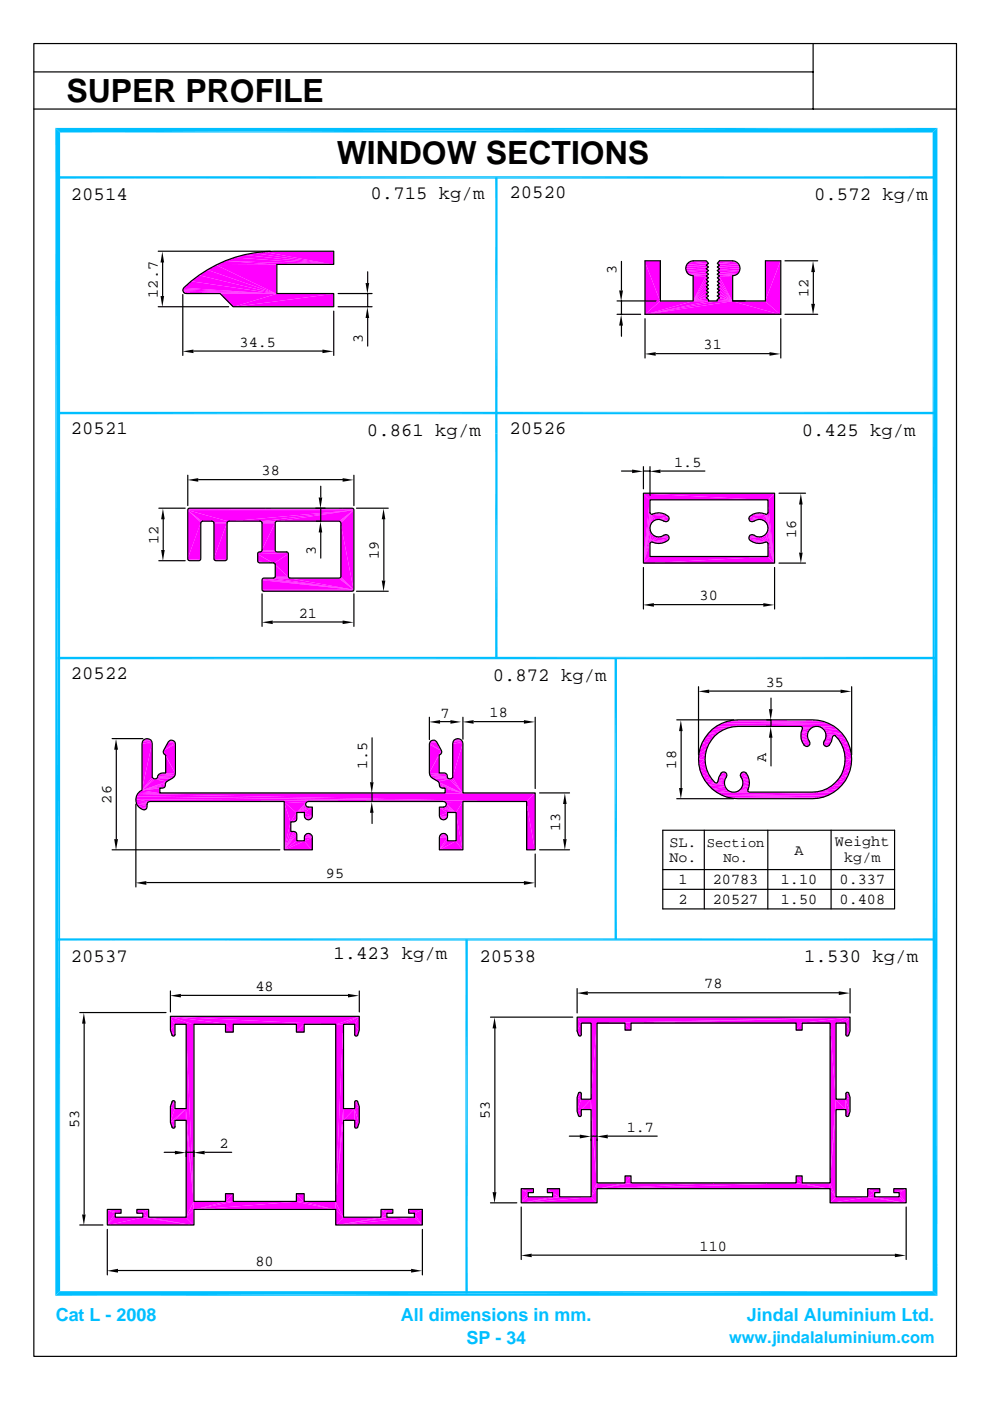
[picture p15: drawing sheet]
<svg xmlns="http://www.w3.org/2000/svg" width="210mm" height="297mm" viewBox="0 0 210 297" stroke-linecap="round" stroke-linejoin="round" font-family="sans-serif">
<defs><g id="words">
<g font-size="6.8">
<text x="14.1" y="21.5">SUPER PROFILE</text>
<text x="71.4" y="34.7">WINDOW SECTIONS</text>
</g>
<g font-size="4">
<text x="15" y="42.5">20514</text>
<text x="78.6" y="42.2">0.715 kg/m</text>
<text x="108" y="42.1">20520</text>
<text x="172.6" y="42.5">0.572 kg/m</text>
<text x="15" y="92">20521</text>
<text x="77.8" y="92.4">0.861 kg/m</text>
<text x="108" y="92">20526</text>
<text x="170" y="92.4">0.425 kg/m</text>
<text x="15" y="144">20522</text>
<text x="104.5" y="144.4">0.872 kg/m</text>
<text x="70.7" y="203.3">1.423 kg/m</text>
<text x="15" y="204">20537</text>
<text x="101.6" y="204">20538</text>
<text x="170.5" y="204">1.530 kg/m</text>
</g>
<g font-size="3.8" fill="#00bfff">
<text x="11.8" y="280.1">Cat L - 2008</text>
<text x="85" y="280.1">All dimensions in mm.</text>
<text x="158.4" y="280.1">Jindal Aluminium Ltd.</text>
<text x="98.9" y="285.1">SP - 34</text>
</g>
<text font-size="3.5" fill="#00bfff" x="154.6" y="284.7">www.jindalaluminium.com</text>
<g font-size="3.2">
<text x="130.7" y="58" transform="rotate(-90 130.7 58)">3</text>
<text x="33.4" y="63.1" transform="rotate(-90 33.4 63.1)">12.7</text>
<text x="171.4" y="63" transform="rotate(-90 171.4 63)">12</text>
<text x="50.8" y="73.5">34.5</text>
<text x="76.9" y="72.8" transform="rotate(-90 76.9 72.8)">3</text>
<text x="149.2" y="74.1">31</text>
<text x="55.5" y="100.8">38</text>
<text x="143" y="99">1.5</text>
<text x="33.6" y="115.3" transform="rotate(-90 33.6 115.3)">12</text>
<text x="67" y="117.8" transform="rotate(-90 67 117.8)">3</text>
<text x="80.3" y="118.6" transform="rotate(-90 80.3 118.6)">19</text>
<text x="168.8" y="114" transform="rotate(-90 168.8 114)">16</text>
<text x="63.3" y="131">21</text>
<text x="148.3" y="127.3">30</text>
<text x="162.3" y="145.6">35</text>
<text x="93.4" y="152.1">7</text>
<text x="103.8" y="152.1">18</text>
<text x="162.5" y="161.6" transform="rotate(-90 162.5 161.6)">A</text>
<text x="77.9" y="163" transform="rotate(-90 77.9 163)">1.5</text>
<text x="143.4" y="163" transform="rotate(-90 143.4 163)">18</text>
<text x="23.6" y="170.4" transform="rotate(-90 23.6 170.4)">26</text>
<text x="118.8" y="176.2" transform="rotate(-90 118.8 176.2)">13</text>
<text x="141.9" y="179.5">SL.</text>
<text x="177" y="179.3">Weight</text>
<text x="141.9" y="182.9">No.</text>
<text x="168.5" y="181.2">A</text>
<text x="179" y="182.7">kg/m</text>
<text x="69.1" y="186.2">95</text>
<text x="143.9" y="187.5">1</text>
<text x="143.9" y="191.7">2</text>
<text x="151.1" y="187.5">20783</text>
<text x="151.1" y="191.7">20527</text>
<text x="165.6" y="187.5">1.10</text>
<text x="165.6" y="191.7">1.50</text>
<text x="178" y="187.5">0.337</text>
<text x="178" y="191.7">0.408</text>
<text x="149.3" y="209.6">78</text>
<text x="54.1" y="210.1">48</text>
<text x="16.8" y="239.2" transform="rotate(-90 16.8 239.2)">53</text>
<text x="103.9" y="237.3" transform="rotate(-90 103.9 237.3)">53</text>
<text x="132.9" y="240">1.7</text>
<text x="46.6" y="243.4">2</text>
<text x="54.1" y="268.5">80</text>
<text x="148.3" y="265.2">110</text>
</g>
<g font-size="2.9">
<text x="149.9" y="179.5">Section</text>
<text x="153.4" y="182.7">No.</text>
</g>
</g></defs>
<g fill="#f0f">
<path d="M49.4 65.1l21.3-2.8v2.8z"/>
<path d="M49.4 65.1l9.2-2.8h12.1z"/>
<path d="M46.6 62.3h12l-9.2 2.8z"/>
</g>
<path d="M38.9 62.2h19.7M39.2 62.3h19.4" fill="none" stroke="#f0f" stroke-width=".21"/>
<g fill="#f0f">
<path d="M38.8 61.8l19.8 .5-19.7-.2z"/>
<path d="M38.7 61.6l19.9 .7-19.8-.5z"/>
<path d="M38.8 61.3l19.8 1-19.9-.7z"/>
<path d="M38.9 61l19.7 1.3-19.8-1z"/>
<path d="M38.9 61l1.6-1.4 18.1 2.7z"/>
<path d="M40.5 59.6l1.7-1.2 16.4 3.9z"/>
<path d="M42.2 58.4l1.8-1.2 14.6 5.1z"/>
<path d="M44 57.2l1.8-1 12.8 6.1z"/>
<path d="M45.8 56.2l12.8-.1v6.2z"/>
<path d="M47.8 55.3l22.9 .8h-12.1z"/>
<path d="M45.8 56.2l2-.9 10.8 .8z"/>
<path d="M47.8 55.3l2-.7 20.9 1.5z"/>
<path d="M49.8 54.6l2.1-.6 18.8 2.1z"/>
<path d="M51.9 54l2-.3 16.8 2.4z"/>
<path d="M53.9 53.7l2.1-.3 14.7 2.7z"/>
</g>
<path d="M56 53.4h14.7" fill="none" stroke="#f0f" stroke-width=".21"/>
<path d="M56 53.4l14.7-.1v2.8z" fill="#f0f"/>
<path d="M55.5 125.1h19.5M55.5 125.3h19.4M55.7 125.4h19.1" fill="none" stroke="#f0f" stroke-width=".21"/>
<g fill="#f0f">
<path d="M55.5 123l19.5 2h-19.5z"/>
<path d="M55.5 122.8l19.5 2.2-19.5-2z"/>
<path d="M55.7 122.7l19.3 2.3-19.5-2.2z"/>
<path d="M55.7 122.7l19.3 2.3z"/>
<path d="M55.9 122.6h2l17.1 2.4z"/>
<path d="M57.9 122.6h3.5l13.6 2.4z"/>
<path d="M61.4 122.6h10.4l3.2 2.4z"/>
</g>
<path d="M57.9 122.6h3.5" fill="none" stroke="#f0f" stroke-width=".21"/>
<path d="M71.8 122.6h.2l3 2.4z" fill="#f0f"/>
<path d="M57.9 122.6h3.4M58.1 122.5h3.2" fill="none" stroke="#f0f" stroke-width=".21"/>
<path d="M72.1 122.5l2.9 2.5-3-2.4z" fill="#f0f"/>
<path d="M58.1 122.5h3M58.3 122.4h2.8" fill="none" stroke="#f0f" stroke-width=".21"/>
<g fill="#f0f">
<path d="M72.2 122.3l2.8 2.7-2.9-2.5z"/>
<path d="M58.3 119.7l2.8 2.6h-2.8z"/>
<path d="M58.3 119.6l2.8 2.7z"/>
<path d="M58.1 119.5l3 2.8z"/>
</g>
<path d="M39.8 118.6h2.7M39.8 118.8h2.7M39.9 118.9h2.4M45.3 118.6h2.8M45.3 118.8h2.7M45.5 118.9h2.4M54.6 119.3h3.3M54.8 119.4h3.1" fill="none" stroke="#f0f" stroke-width=".21"/>
<path d="M54.6 119.2h3.3" fill="none" stroke="#f0f" stroke-width=".38"/>
<g fill="#f0f">
<path d="M54.6 117.5l3.3 1.9-3.3-.4z"/>
<path d="M54.6 117.5l3.5 2z"/>
<path d="M54.6 117.5h6.5l-3 2z"/>
<path d="M58.1 119.5l3-2v4.8z"/>
</g>
<path d="M54.6 117.4h6.5M54.6 117.2h6.4M54.8 117.1h6.1M55.1 117.1h3.6M55.3 117h3.2M55.5 116.8h2.8" fill="none" stroke="#f0f" stroke-width=".21"/>
<g fill="#f0f">
<path d="M58.3 110.9v5.8h-2.8z"/>
<path d="M48.1 110.9v7.7h-2.8z"/>
<path d="M45.3 110.9h2.8l-2.8 7.7z"/>
<path d="M72.2 110.9l2.8 14.1-2.8-2.7z"/>
<path d="M55.5 110.9h2.8l-2.8 5.8z"/>
<path d="M42.5 110.9v7.7h-2.7z"/>
</g>
<path d="M45.3 110.9h2.8M55.5 110.9h2.8" fill="none" stroke="#f0f" stroke-width=".21"/>
<path d="M42.6 110.8l-2.8 7.8z" fill="#f0f"/>
<path d="M42.9 110.6h5.6M44.9 110.6h3.6M45.1 110.7h3.2M55.1 110.6h3.6M55.3 110.7h3.2" fill="none" stroke="#f0f" stroke-width=".21"/>
<g fill="#f0f">
<path d="M48.5 110.6l26.5-2.5-19.9 2.5z"/>
<path d="M55.1 110.6l19.9-2.5-16.3 2.5z"/>
<path d="M58.7 110.6l16.3-2.5-3.2 2.5z"/>
<path d="M71.8 110.6l3.2-2.5-3 2.5z"/>
<path d="M72 110.6l3-2.5-2.9 2.7z"/>
<path d="M72.1 110.8l2.9-2.7-2.8 2.8z"/>
<path d="M75 108.1v16.9l-2.8-14.1z"/>
<path d="M39.8 108.1h35.2l-26.5 2.5z"/>
<path d="M39.8 108.1l8.7 2.5h-5.6z"/>
<path d="M39.8 108.1l3.1 2.5h-.2z"/>
<path d="M39.8 108.1l2.9 2.5-.1 .2z"/>
<path d="M39.8 108.1l2.8 2.7-2.8 7.8z"/>
</g>
<path d="M39.8 108.1h35.2M39.8 107.9h35.1M39.9 107.8h34.9" fill="none" stroke="#f0f" stroke-width=".21"/>
<g fill="#f0f">
<path d="M136.4 119.5l26.4-1.4 1.4 1.4z"/>
<path d="M136.4 119.5l1.4-1.4h25z"/>
<path d="M137.8 115.3v2.8l-1.4 1.4z"/>
<path d="M162.8 115.3l1.4 4.2-1.4-1.4z"/>
<path d="M138.9 115.2h1.4z"/>
<path d="M160.2 115.2h1.4z"/>
<path d="M137.8 115.2l-1.4 4.3z"/>
<path d="M162.7 115.2l1.5 4.3z"/>
</g>
<path d="M138.1 115h2.8M138.3 115.1h2.6M159.6 115.1h2.7M159.6 115h2.8" fill="none" stroke="#f0f" stroke-width=".21"/>
<path d="M138.1 114.8h3.4M159 114.8h3.4" fill="none" stroke="#f0f" stroke-width=".34"/>
<g fill="#f0f">
<path d="M138.1 115l3.6-.6-.2 .3z"/>
<path d="M158.8 114.4l3.6 .6-3.4-.3z"/>
<path d="M138.1 115l3.7-.9-.1 .3z"/>
<path d="M158.7 114.1l3.7 .9-3.6-.6z"/>
<path d="M138.1 115l1.5-1.1 2.2 .2z"/>
<path d="M137.9 115l1.7-1.1z"/>
<path d="M158.7 114.1l2.2-.2 1.5 1.1z"/>
<path d="M160.9 113.9l1.7 1.1z"/>
<path d="M139 113.8l.6 .1-1.7 1.1z"/>
<path d="M139 113.8l-1.2 1.4z"/>
<path d="M160.9 113.9l.6-.1 1.1 1.2z"/>
<path d="M161.5 113.8l1.2 1.4z"/>
</g>
<path d="M139.6 114h2.2M158.7 114h2.2" fill="none" stroke="#f0f" stroke-width=".3"/>
<g fill="#f0f">
<path d="M140.2 113.8h1.5l.1 .3z"/>
<path d="M158.8 113.8h1.5l-1.6 .3z"/>
<path d="M138.5 113.6l.5 .2-1.2 1.4z"/>
<path d="M161.5 113.8l.5-.2 .7 1.6z"/>
<path d="M140.2 113.8l1.3-.3 .2 .3z"/>
<path d="M159 113.5l1.3 .3h-1.5z"/>
<path d="M159 113.5h.8l.5 .3z"/>
<path d="M140.2 113.8l.5-.3h.8z"/>
<path d="M140.7 113.5l.4-.1 .4 .1z"/>
<path d="M159 113.5l.4-.1 .4 .1z"/>
<path d="M138.1 113.1l.4 .5-.7 1.6z"/>
<path d="M138.1 113.1l-.3 2.1-1.4 4.3z"/>
<path d="M162 113.6l.4-.5 .3 2.1z"/>
<path d="M162.4 113.1l1.8 6.4-1.5-4.3z"/>
<path d="M137.8 112.6l.3 .5-1.7 6.4z"/>
<path d="M162.7 112.6l1.5 6.9-1.8-6.4z"/>
<path d="M137.8 112v.6l-1.4 6.9z"/>
<path d="M162.8 112l1.4 7.5-1.5-6.9z"/>
<path d="M162.7 111.4l1.5 8.1z"/>
<path d="M137.8 111.4l-1.4 8.1z"/>
<path d="M140.7 110.6h.8l-.4 .1z"/>
<path d="M159 110.6h.8l-.4 .1z"/>
<path d="M140.7 110.6l1-.3-.2 .3z"/>
<path d="M158.8 110.3l1 .3h-.8z"/>
<path d="M158.8 110.3h1.5l-.5 .3z"/>
<path d="M140.2 110.3h1.5l-1 .3z"/>
</g>
<path d="M139.6 110.2h2.1M158.8 110.2h2.1" fill="none" stroke="#f0f" stroke-width=".21"/>
<path d="M139.6 110.2h2.2M158.7 110.2h2.2" fill="none" stroke="#f0f" stroke-width=".3"/>
<g fill="#f0f">
<path d="M139.6 110.2l2.1-.5 .1 .3z"/>
<path d="M139 110.3l2.7-.6z"/>
<path d="M158.8 109.7l2.1 .5-2.2-.2z"/>
<path d="M158.8 109.7l2.7 .6z"/>
<path d="M139 110.3l2.5-.8 .2 .2z"/>
<path d="M158.8 109.7l.2-.2 2.5 .8z"/>
<path d="M138.1 109.1l3.4 .4-2.5 .8z"/>
<path d="M138.1 109.1l.9 1.2-.5 .2z"/>
<path d="M138.1 109.1l.4 1.4-.4 .4z"/>
</g>
<path d="M138 109.1v2.3" fill="none" stroke="#f0f" stroke-width=".25"/>
<g fill="#f0f">
<path d="M138.1 109.1l-.3 2.3-1.4 8.1z"/>
<path d="M159 109.5l3.4-.4-.9 1.2z"/>
<path d="M162.4 109.1l-.4 1.4-.5-.2z"/>
<path d="M162.4 109.1v1.8l-.4-.4z"/>
</g>
<path d="M162.6 109.1v2.3" fill="none" stroke="#f0f" stroke-width=".25"/>
<path d="M162.4 109.1l1.8 10.4-1.5-8.1z" fill="#f0f"/>
<path d="M138.1 109.3h3.4M159 109.3h3.4" fill="none" stroke="#f0f" stroke-width=".38"/>
<path d="M138.1 109.1h2.8M159.6 109.1h2.8" fill="none" stroke="#f0f" stroke-width=".21"/>
<g fill="#f0f">
<path d="M137.9 109l.2 .1-1.7 10.4z"/>
<path d="M162.4 109.1l.2-.1 1.6 10.5z"/>
<path d="M137.8 108.9l.1 .1-1.5 10.5z"/>
<path d="M162.7 108.9l1.5 10.6-1.6-10.5z"/>
</g>
<path d="M138.3 109h2.6M159.6 109h2.7" fill="none" stroke="#f0f" stroke-width=".21"/>
<g fill="#f0f">
<path d="M160.2 108.9h1.4z"/>
<path d="M138.9 108.9h1.4z"/>
<path d="M137.8 108.7l-1.4 10.8z"/>
<path d="M162.8 108.7l1.4 10.8z"/>
<path d="M137.8 106v2.7l-1.4 10.8z"/>
<path d="M162.8 106l1.4 13.5-1.4-10.8z"/>
<path d="M136.4 104.6l26.4 1.4h-25z"/>
<path d="M136.4 104.6l1.4 1.4-1.4 13.5z"/>
<path d="M136.4 104.6h27.8l-1.4 1.4z"/>
<path d="M164.2 104.6v14.9l-1.4-13.5z"/>
</g>
<path d="M155.2 169.4h18.2" fill="none" stroke="#f0f" stroke-width=".21"/>
<path d="M154.1 169.2h20.4" fill="none" stroke="#f0f" stroke-width=".25"/>
<path d="M153 168.9h22.6" fill="none" stroke="#f0f" stroke-width=".42"/>
<g fill="#f0f">
<path d="M153 168.6l23.7-.6-1.1 .6z"/>
<path d="M151.9 168h24.8l-23.7 .6z"/>
</g>
<path d="M151.9 168h24.8M151.9 168h3.3M155.7 168h3.2M155.7 167.9h3M172.2 168h4.5" fill="none" stroke="#f0f" stroke-width=".21"/>
<path d="M173.3 167.9h3.4" fill="none" stroke="#f0f" stroke-width=".38"/>
<path d="M156.3 167.8h2.2" fill="none" stroke="#f0f" stroke-width=".25"/>
<path d="M151.9 167.8h2.8" fill="none" stroke="#f0f" stroke-width=".42"/>
<g fill="#f0f">
<path d="M156.7 167.6l1.8-.1v.1z"/>
<path d="M174.3 167.7l3.3-.4-.9 .7z"/>
<path d="M150.9 167.3l3.4 .3-2.4 .4z"/>
</g>
<path d="M150.9 167.4h3.4" fill="none" stroke="#f0f" stroke-width=".38"/>
<path d="M156.7 167.6l.4-.4 1.4 .3z" fill="#f0f"/>
<path d="M174.3 167.5h3.3" fill="none" stroke="#f0f" stroke-width=".42"/>
<g fill="#f0f">
<path d="M150.9 167.3l2.8-.5 .2 .4z"/>
<path d="M157.3 166.8l1.2 .7-1.4-.3z"/>
<path d="M157.3 166.8h1.4l-.2 .7z"/>
<path d="M175.3 167.2l1-.5 1.3 .6z"/>
<path d="M176.3 166.7l2.2-.2-.9 .8z"/>
<path d="M150.1 166.5l3.6 .3-2.8 .5z"/>
<path d="M150.1 166.5l3.4-.2 .2 .5z"/>
<path d="M157.4 166.3l1.3 .5h-1.4z"/>
</g>
<path d="M150.1 166.3h3.4" fill="none" stroke="#f0f" stroke-width=".42"/>
<g fill="#f0f">
<path d="M151.7 166.1l1.8 .2z"/>
<path d="M157.4 166.3l1.4-.2-.1 .7z"/>
<path d="M150.1 166.5l1.4-.5 .2 .1z"/>
<path d="M176.3 166.7l.8-.8 1.4 .6z"/>
<path d="M151.9 166.1l.2-.2 1.4 .4z"/>
<path d="M152.1 165.9l1.4-.1v.5z"/>
<path d="M157.4 165.8l1.4 .3-1.4 .2z"/>
<path d="M152.1 165.7l1.4 .1-1.4 .1z"/>
<path d="M177.1 165.9l2.1-.3-.7 .9z"/>
<path d="M149.4 165.6l2.1 .4-1.4 .5z"/>
<path d="M157.4 165.8l1.3-.5 .1 .8z"/>
<path d="M152.1 165.7l1.6-.4-.2 .5z"/>
<path d="M157.3 165.3h1.4l-1.3 .5z"/>
<path d="M149.4 165.6l1.4-.5 .7 .9z"/>
<path d="M177.8 165.1l1.4 .5-2.1 .3z"/>
<path d="M152.1 165.7l1.8-.9-.2 .5z"/>
<path d="M157.1 164.8l1.6 .5h-1.4z"/>
<path d="M152.4 164.8h1.5l-1.8 .9z"/>
<path d="M157.1 164.8l1.4-.2 .2 .7z"/>
<path d="M152.4 164.8l1.7-.3-.2 .3z"/>
<path d="M156.9 164.5l1.6 .1-1.4 .2z"/>
<path d="M177.8 165.1l1.9-.6-.5 1.1z"/>
<path d="M148.8 164.5l2 .6-1.4 .5z"/>
<path d="M148.8 164.5l1.4-.3 .6 .9z"/>
<path d="M178.4 164.2l1.3 .3-1.9 .6z"/>
<path d="M152.4 164.8l1.6-.6 .1 .3z"/>
<path d="M157 164.2l1.5 .4-1.6-.1z"/>
<path d="M152.8 164l1.2 .2-1.6 .6z"/>
<path d="M157 164.2l1.2-.2 .3 .6z"/>
<path d="M152.8 164l1-.1 .2 .3z"/>
<path d="M157.2 163.9l1 .1-1.2 .2z"/>
<path d="M152.8 164l.3-.2 .7 .1z"/>
<path d="M157.2 163.9l.7-.1 .3 .2z"/>
<path d="M157.2 163.9l.7-.1z"/>
<path d="M153.1 163.8l.7 .1z"/>
<path d="M178.4 164.2l1.8-.8-.5 1.1z"/>
<path d="M148.4 163.4l1.8 .8-1.4 .3z"/>
<path d="M148.4 163.4l1.4-.2 .4 1z"/>
<path d="M178.8 163.2l1.4 .2-1.8 .8z"/>
<path d="M178.8 163.2l1.6-1-.2 1.2z"/>
<path d="M148.1 162.2l1.7 1-1.4 .2z"/>
<path d="M148.1 162.2l1.4-.1 .3 1.1z"/>
<path d="M179 162.1l1.4 .1-1.6 1z"/>
<path d="M148.1 162.2l1.3-1.1 .1 1z"/>
<path d="M179 162.1l1.5-1.1-.1 1.2z"/>
<path d="M148 161l1.4 .1-1.3 1.1z"/>
<path d="M179.1 161h1.4l-1.5 1.1z"/>
<path d="M148 161l1.5-1-.1 1.1z"/>
<path d="M179 159.9l1.5 1.1h-1.4z"/>
<path d="M179 159.9l1.4-.1 .1 1.2z"/>
<path d="M148.1 159.8l1.4 .2-1.5 1z"/>
<path d="M148.1 159.8l1.7-.9-.3 1.1z"/>
<path d="M178.8 158.9l1.6 .9-1.4 .1z"/>
<path d="M178.8 158.9l1.4-.2 .2 1.1z"/>
<path d="M148.4 158.7l1.4 .2-1.7 .9z"/>
<path d="M170.7 158.3l.7-.1-.3 .2z"/>
<path d="M174.8 158.2l.7 .1-.4 .1z"/>
<path d="M170.4 158.1l1 .1-.7 .1z"/>
<path d="M174.8 158.2l1-.1-.3 .2z"/>
<path d="M170.4 158.1l1.2-.2-.2 .3z"/>
<path d="M174.6 157.9l1.2 .2-1 .1z"/>
<path d="M148.4 158.7l1.8-.8-.4 1z"/>
<path d="M178.4 157.8l1.8 .9-1.4 .2z"/>
<path d="M178.4 157.8l1.3-.2 .5 1.1z"/>
<path d="M148.8 157.6l1.4 .3-1.8 .8z"/>
<path d="M170.4 158.1l1.3-.5-.1 .3z"/>
<path d="M174.5 157.6l1.3 .5-1.2-.2z"/>
<path d="M170.1 157.4l1.6 .2-1.3 .5z"/>
<path d="M174.5 157.6l1.7-.3-.4 .8z"/>
<path d="M170.1 157.4l1.4-.2 .2 .4z"/>
<path d="M174.7 157.2l1.5 .1-1.7 .3z"/>
<path d="M148.8 157.6l2-.6-.6 .9z"/>
<path d="M177.8 156.9l1.9 .7-1.3 .2z"/>
<path d="M170.1 157.4l1.2-.6 .2 .4z"/>
<path d="M174.9 156.8l1.3 .5-1.5-.1z"/>
<path d="M169.8 156.7l1.5 .1-1.2 .6z"/>
<path d="M177.8 156.9l1.4-.4 .5 1.1z"/>
<path d="M149.4 156.5l1.4 .5-2 .6z"/>
<path d="M174.9 156.8l1.5-.5-.2 1z"/>
<path d="M169.8 156.7l1.4-.4 .1 .5z"/>
<path d="M175 156.3h1.4l-1.5 .5z"/>
<path d="M175 156.3l1.5-.1-.1 .1z"/>
<path d="M149.4 156.5l2.1-.4-.7 .9z"/>
<path d="M177.1 156.1l2.1 .4-1.4 .4z"/>
<path d="M169.8 156l1.4 .3-1.4 .4z"/>
<path d="M175 156.3l1.7-.3z"/>
<path d="M176.9 156l2.3 .5z"/>
<path d="M169.8 156l1.4-.2v.5z"/>
<path d="M175 155.8l1.9 .2z"/>
<path d="M175 155.8l1.7 .2-1.7 .3z"/>
</g>
<path d="M175 155.8h3.5" fill="none" stroke="#f0f" stroke-width=".42"/>
<g fill="#f0f">
<path d="M176.9 156l1.6-.4 .7 .9z"/>
<path d="M150.1 155.6l1.4 .5-2.1 .4z"/>
<path d="M150.1 155.6l2.2-.2-.8 .7z"/>
<path d="M169.8 155.3l1.4 .5-1.4 .2z"/>
<path d="M169.8 155.3h1.5l-.1 .5z"/>
<path d="M174.9 155.3l3.6 .3-3.5 .2z"/>
<path d="M150.1 155.6l3.1-.8-.9 .6z"/>
<path d="M169.8 155.3l1.7-.5-.2 .5z"/>
<path d="M174.7 154.8l3.8 .8-3.6-.3z"/>
<path d="M174.7 154.8l2.9-.1 .9 .9z"/>
<path d="M150.9 154.7l2.3 .1-3.1 .8z"/>
<path d="M170.1 154.6l1.4 .2-1.7 .5z"/>
<path d="M170.1 154.6l1.8-.1-.4 .3z"/>
</g>
<path d="M174.3 154.7h3.3" fill="none" stroke="#f0f" stroke-width=".38"/>
<path d="M170.1 154.4l1.8 .1-1.8 .1z" fill="#f0f"/>
<path d="M150.9 154.6h3.4" fill="none" stroke="#f0f" stroke-width=".42"/>
<path d="M170 154.2l1.9 .3-1.8-.1z" fill="#f0f"/>
<path d="M170 154.3h2.3" fill="none" stroke="#f0f" stroke-width=".25"/>
<g fill="#f0f">
<path d="M173.9 154.2l3.7 .5-3.3-.2z"/>
<path d="M150.9 154.7l4.4-.5-1 .2z"/>
</g>
<path d="M156.4 154.1h16.4M169.7 154.1h3.1M169.9 154.2h2.4" fill="none" stroke="#f0f" stroke-width=".21"/>
<path d="M173.4 154.1l4.2 .6z" fill="#f0f"/>
<path d="M172.8 154h3.9" fill="none" stroke="#f0f" stroke-width=".21"/>
<path d="M173.4 154.1l3.3-.1 .9 .7z" fill="#f0f"/>
<path d="M151.9 154h24.8M151.9 154.1h4.5" fill="none" stroke="#f0f" stroke-width=".21"/>
<g fill="#f0f">
<path d="M150.9 154.7l1-.7 3.4 .2z"/>
<path d="M151.9 154l23.7-.6 1.1 .6z"/>
<path d="M151.9 154l1.1-.6h22.6z"/>
</g>
<path d="M153 153.2h22.6" fill="none" stroke="#f0f" stroke-width=".42"/>
<path d="M154.1 152.9h20.4" fill="none" stroke="#f0f" stroke-width=".25"/>
<path d="M155.2 152.7h18.2" fill="none" stroke="#f0f" stroke-width=".21"/>
<g fill="#f0f">
<path d="M22.7 259.8l7.5-1.7 10.9 1.7z"/>
<path d="M22.7 259.8l1.7-1.7h5.8z"/>
<path d="M30.2 258.1h1.3l9.6 1.7z"/>
<path d="M31.5 258.1h7.9l1.7 1.7z"/>
<path d="M71.1 259.8l16.7-1.7 1.7 1.7z"/>
<path d="M71.1 259.8l10.9-1.7h5.8z"/>
<path d="M71.1 259.8l9.6-1.7h1.3z"/>
<path d="M72.8 258.1h7.9l-9.6 1.7z"/>
<path d="M30.2 257.3l1.3 .8h-1.3z"/>
<path d="M24.4 257.3v.8l-1.7 1.7z"/>
<path d="M80.7 258.1l1.3-.8v.8z"/>
<path d="M87.8 257.3l1.7 2.5-1.7-1.7z"/>
<path d="M29 257.3l2.5-.8-1.3 .8z"/>
<path d="M30.2 257.3l1.3-.8v1.6z"/>
<path d="M80.7 256.5h2.5v.8z"/>
<path d="M80.7 256.5l2.5 .8h-1.2z"/>
<path d="M80.7 256.5l1.3 .8-1.3 .8z"/>
<path d="M29 256.5h2.5l-2.5 .8z"/>
<path d="M22.7 256.5l2.9 .8h-1.2z"/>
<path d="M22.7 256.5l1.7 .8-1.7 2.5z"/>
<path d="M87.8 257.3l1.7-.8v3.3z"/>
<path d="M41.1 256.5v3.3l-1.7-1.7z"/>
<path d="M71.1 256.5l1.7 1.6-1.7 1.7z"/>
<path d="M22.7 256.5h2.9v.8z"/>
<path d="M86.6 256.5h2.9l-1.7 .8z"/>
<path d="M86.6 256.5l1.2 .8h-1.2z"/>
<path d="M41.1 256.5l8.3-1.7h13.4z"/>
<path d="M41.1 256.5l21.7-1.7 8.3 1.7z"/>
<path d="M41.1 256.5l6.7-1.7h1.6z"/>
<path d="M41.1 254.8h6.7l-6.7 1.7z"/>
<path d="M41.1 254.8v1.7l-1.7 1.6z"/>
<path d="M62.8 254.8h1.6l6.7 1.7z"/>
<path d="M64.4 254.8h6.7v1.7z"/>
<path d="M71.1 254.8l1.7 3.3-1.7-1.6z"/>
<path d="M47.8 253.1h1.6l-1.6 1.7z"/>
<path d="M49.4 253.1v1.7h-1.6z"/>
<path d="M62.8 253.1h1.6v1.7z"/>
<path d="M62.8 253.1l1.6 1.7h-1.6z"/>
<path d="M75.2 239.2h.4z"/>
<path d="M36.5 239.2h.5z"/>
<path d="M36.4 239l.6 .2h-.5z"/>
<path d="M75.2 239.2l.6-.2-.2 .2z"/>
<path d="M75.1 238.9l.7 .1-.6 .2z"/>
<path d="M36.4 239l.6-.1v.3z"/>
<path d="M36.1 238l.9 .9-.6 .1z"/>
<path d="M75.1 238.9l1-.9-.3 1z"/>
<path d="M75.1 237.6l1 .4-1 .9z"/>
<path d="M36.1 238l.9-.4v1.3z"/>
<path d="M72.8 237.6v20.5l-1.7-3.3z"/>
<path d="M39.4 237.6l1.7 17.2-1.7 3.3z"/>
<path d="M39.4 235.1l1.7 19.7-1.7-17.2z"/>
<path d="M39.4 235.1v2.5h-2.4z"/>
<path d="M36.1 238l3.3-2.9-2.4 2.5z"/>
<path d="M37 235.1h2.4l-3.3 2.9z"/>
<path d="M72.8 235.1h2.3l-2.3 2.5z"/>
<path d="M75.1 235.1v2.5h-2.3z"/>
<path d="M75.1 235.1l1 2.9-1-.4z"/>
<path d="M72.8 235.1v2.5l-1.7 17.2z"/>
<path d="M36.1 234.7l.9 .4-.9 2.9z"/>
<path d="M75.1 235.1l1-.4v3.3z"/>
<path d="M75.1 233.8l1 .9-1 .4z"/>
<path d="M36.1 234.7l.9-.9v1.3z"/>
<path d="M36.4 233.7l.6 .1-.9 .9z"/>
<path d="M75.1 233.8l.7-.1 .3 1z"/>
<path d="M75.2 233.5l.6 .2-.7 .1z"/>
<path d="M36.4 233.7l.6-.2v.3z"/>
<path d="M75.2 233.5h.4l.2 .2z"/>
<path d="M36.5 233.5h.5l-.6 .2z"/>
<path d="M75.2 233.5h.4z"/>
<path d="M36.5 233.5h.5z"/>
<path d="M36.5 219.7l.5-.1z"/>
<path d="M75.2 219.6l.4 .1z"/>
<path d="M36.4 219.5l.6 .1-.5 .1z"/>
<path d="M75.2 219.6l.6-.1-.2 .2z"/>
<path d="M36.4 219.5l.6-.1v.2z"/>
<path d="M75.1 219.4l.7 .1-.6 .1z"/>
<path d="M75.1 219.4l1-.9-.3 1z"/>
<path d="M36.1 218.5l.9 .9-.6 .1z"/>
<path d="M75.1 217.2l1 1.3-1 .9z"/>
<path d="M37 217.2v2.2l-.9-.9z"/>
<path d="M39.4 217.2l1.7 37.6-1.7-19.7z"/>
<path d="M64.4 217.2v1.7h-1.6z"/>
</g>
<path d="M37 217.2h4.1" fill="none" stroke="#f0f" stroke-width=".21"/>
<g fill="#f0f">
<path d="M39.4 217.2h1.7v37.6z"/>
<path d="M47.8 217.2l1.6 1.7h-1.6z"/>
</g>
<path d="M41.1 217.2h8.3" fill="none" stroke="#f0f" stroke-width=".21"/>
<g fill="#f0f">
<path d="M47.8 217.2h1.6v1.7z"/>
<path d="M62.8 217.2h1.6l-1.6 1.7z"/>
<path d="M72.8 217.2v17.9l-1.7 19.7z"/>
</g>
<path d="M49.4 217.2h21.7" fill="none" stroke="#f0f" stroke-width=".21"/>
<g fill="#f0f">
<path d="M71.1 217.2h1.7l-1.7 37.6z"/>
<path d="M36.1 215.5l35 1.7h-21.7z"/>
<path d="M36.1 215.5l13.3 1.7h-8.3z"/>
<path d="M36.1 215.5l5 1.7h-4.1z"/>
<path d="M36.1 215.5l.9 1.7-.9 1.3z"/>
<path d="M36.1 215.5h40l-5 1.7z"/>
<path d="M71.1 217.2l5-1.7-3.3 1.7z"/>
<path d="M72.8 217.2l3.3-1.7-1 1.7z"/>
<path d="M76.1 215.5v3l-1-1.3z"/>
<path d="M110.4 255.1l14.9-1.3 1.2 1.3z"/>
<path d="M175.9 255.1l8-1.3 8.2 1.3z"/>
<path d="M110.4 255.1l8.2-1.3h6.7z"/>
<path d="M175.9 255.1l1.3-1.3h6.7z"/>
<path d="M183.9 253.8h1.5l6.7 1.3z"/>
<path d="M185.4 253.8h5.2l1.5 1.3z"/>
<path d="M110.4 255.1l6.7-1.3h1.5z"/>
<path d="M110.4 255.1l1.5-1.3h5.2z"/>
<path d="M117.1 252.9l1.5 .9h-1.5z"/>
<path d="M190.6 252.9l1.5 2.2-1.5-1.3z"/>
<path d="M183.9 253.8l1.5-.9v.9z"/>
<path d="M111.9 252.9v.9l-1.5 1.3z"/>
<path d="M183.9 252.1h2.6v.8z"/>
<path d="M183.9 252.1l2.6 .8h-1.1z"/>
<path d="M183.9 252.1l1.5 .8-1.5 .9z"/>
<path d="M110.4 252.1h2.6v.8z"/>
<path d="M110.4 252.1l2.6 .8h-1.1z"/>
<path d="M110.4 252.1l1.5 .8-1.5 2.2z"/>
<path d="M126.5 252.1v3l-1.2-1.3z"/>
<path d="M175.9 252.1l1.3 1.7-1.3 1.3z"/>
<path d="M189.4 252.1h2.7l-2.7 .8z"/>
<path d="M189.4 252.9l2.7-.8-1.5 .8z"/>
<path d="M190.6 252.9l1.5-.8v3z"/>
<path d="M116 252.1l1.1 .8h-1.1z"/>
<path d="M116 252.1l2.6 1.7z"/>
<path d="M116 252.1h2.6v1.7z"/>
<path d="M126.5 252.1l24.8-1.2h17.4z"/>
<path d="M126.5 252.1l7.2-1.2h17.6z"/>
<path d="M126.5 252.1l42.2-1.2 7.2 1.2z"/>
<path d="M126.5 252.1l6-1.2h1.2z"/>
<path d="M126.5 250.9h6l-6 1.2z"/>
<path d="M126.5 250.9v1.2l-1.2 1.7z"/>
<path d="M168.7 250.9h1.3l5.9 1.2z"/>
<path d="M170 250.9h5.9v1.2z"/>
<path d="M175.9 250.9l1.3 2.9-1.3-1.7z"/>
<path d="M132.5 249.4h1.2l-1.2 1.5z"/>
<path d="M133.7 249.4v1.5h-1.2z"/>
<path d="M168.7 249.4h1.3v1.5z"/>
<path d="M168.7 249.4l1.3 1.5h-1.3z"/>
<path d="M179.4 236.7l.3 .1z"/>
<path d="M122.7 236.8l.4-.1z"/>
<path d="M122.6 236.6l.5 .1z"/>
<path d="M179.4 236.7l.5-.1z"/>
<path d="M179.3 236.5l.6 .1-.5 .1z"/>
<path d="M122.6 236.6l.6-.1-.1 .2z"/>
<path d="M122.3 235.7l.9 .8-.6 .1z"/>
<path d="M179.3 236.5l.9-.8-.3 .9z"/>
<path d="M125.3 235.3l1.2 15.6-1.2 2.9z"/>
<path d="M177.2 235.3v18.5l-1.3-2.9z"/>
<path d="M122.3 235.7l.9-.4v1.2z"/>
<path d="M179.3 235.3l.9 .4-.9 .8z"/>
<path d="M177.2 233.1h2.1v2.2z"/>
<path d="M179.3 233.1l.9 2.6-.9-.4z"/>
<path d="M177.2 233.1l2.1 2.2h-2.1z"/>
<path d="M177.2 233.1v2.2l-1.3 15.6z"/>
<path d="M123.2 233.1h2.1l-2.1 2.2z"/>
<path d="M125.3 233.1v2.2h-2.1z"/>
<path d="M125.3 233.1l1.2 17.8-1.2-15.6z"/>
<path d="M123.2 233.1v2.2l-.9 .4z"/>
<path d="M122.3 232.7l.9 .4-.9 2.6z"/>
<path d="M179.3 233.1l.9-.4v3z"/>
<path d="M179.3 231.9l.9 .8-.9 .4z"/>
<path d="M122.3 232.7l.9-.8v1.2z"/>
<path d="M122.6 231.8l.6 .1-.9 .8z"/>
<path d="M179.3 231.9l.6-.1 .3 .9z"/>
<path d="M179.4 231.7l.5 .1-.6 .1z"/>
<path d="M122.6 231.8l.5-.1 .1 .2z"/>
<path d="M122.6 231.8l.5-.1z"/>
<path d="M179.4 231.7l.5 .1z"/>
<path d="M179.4 231.7h.3z"/>
<path d="M122.7 231.7h.4z"/>
<path d="M179.4 219.7h.3z"/>
<path d="M122.7 219.7h.4z"/>
<path d="M122.6 219.5l.5 .2h-.4z"/>
<path d="M179.4 219.7l.5-.2-.2 .2z"/>
<path d="M179.3 219.4l.6 .1-.5 .2z"/>
<path d="M122.6 219.5l.6-.1-.1 .3z"/>
<path d="M122.3 218.6l.9 .8-.6 .1z"/>
<path d="M179.3 219.4l.9-.8-.3 .9z"/>
<path d="M170 217v1.5h-1.3z"/>
<path d="M175.9 217l1.3 16.1-1.3 17.8z"/>
</g>
<path d="M170 217h7.2" fill="none" stroke="#f0f" stroke-width=".21"/>
<g fill="#f0f">
<path d="M175.9 217h1.3v16.1z"/>
<path d="M179.3 217l.9 1.6-.9 .8z"/>
<path d="M126.5 217v33.9l-1.2-17.8z"/>
<path d="M132.5 217l1.2 1.5h-1.2z"/>
</g>
<path d="M126.5 217h7.2" fill="none" stroke="#f0f" stroke-width=".21"/>
<path d="M132.5 217h1.2v1.5z" fill="#f0f"/>
<path d="M168.7 217h8.5" fill="none" stroke="#f0f" stroke-width=".21"/>
<g fill="#f0f">
<path d="M168.7 217h1.3l-1.3 1.5z"/>
<path d="M123.2 217v2.4l-.9-.8z"/>
</g>
<path d="M125.3 217h8.4" fill="none" stroke="#f0f" stroke-width=".21"/>
<g fill="#f0f">
<path d="M125.3 217h1.2l-1.2 16.1z"/>
<path d="M122.3 215.7l.9 1.3-.9 1.6z"/>
<path d="M122.3 215.7h57.9l-57 1.3z"/>
<path d="M123.2 217l57-1.3z"/>
<path d="M125.3 217l54.9-1.3-46.5 1.3z"/>
<path d="M133.7 217l46.5-1.3-11.5 1.3z"/>
<path d="M168.7 217l11.5-1.3-3 1.3z"/>
<path d="M177.2 217l3-1.3-.9 1.3z"/>
<path d="M180.2 215.7v2.9l-.9-1.6z"/>
</g>
<path d="M23.8 156.6h6.5M24.7 158.9v18.9M91 152.1v4.7M93.4 153h2.2M98.1 152.1v4.6M100.5 153h10.6M113.5 152.1v15.1M23.8 180.2h35.5" fill="none" stroke="#000" stroke-width=".25"/>
<path d="M24.6 156.7l.4 2.2h-.8zM91 153.1l2.3-.4v.7zM95.5 152.7l2.3 .4-2.3 .3zM98.1 153.1l2.3-.4v.7zM111.1 152.7l2.3 .4-2.3 .3zM24.2 177.9h.8l-.4 2.3z" fill="#000"/>
<g fill="#f0f">
<path d="M93.1 180.2l3.5-1.9 1.5 1.9z"/>
<path d="M94.8 178.3h1.8l-3.5 1.9z"/>
<path d="M60.2 180.2l4.3-1.9 1.7 1.9z"/>
<path d="M60.2 180.2l2.7-1.9h1.6z"/>
<path d="M94.8 177.6v.7l-1.7 1.9z"/>
<path d="M64.5 178.3l1.7-.7v2.6z"/>
<path d="M64.5 177.6h1.7l-1.7 .7z"/>
<path d="M93.1 177.6h1.7l-1.7 2.6z"/>
<path d="M64.5 177.6l1.6-.3 .1 .3z"/>
<path d="M93.1 177.6l1.7-.3v.3z"/>
<path d="M64.5 177.3h1.6l-1.6 .3z"/>
<path d="M93.2 177.3h1.6l-1.7 .3z"/>
<path d="M93.2 177.3l1.4-.3 .2 .3z"/>
<path d="M64.5 177.3l1.4-.3 .2 .3z"/>
<path d="M93.3 177h1.3l-1.4 .3z"/>
<path d="M64.7 177h1.2l-1.4 .3z"/>
<path d="M62.9 177v1.3l-2.7 1.9z"/>
<path d="M64.7 177l1-.2 .2 .2z"/>
<path d="M93.3 177l1-.2 .3 .2z"/>
<path d="M93.3 177l.3-.2h.7z"/>
<path d="M64.7 177l.3-.2h.7z"/>
<path d="M65 176.8h.7z"/>
<path d="M93.6 176.8h.7z"/>
<path d="M62.8 176.6l.1 .4-2.7 3.2z"/>
<path d="M62.5 176.4l.3 .2-2.6 3.6z"/>
<path d="M62.2 176.3l.3 .1-2.3 3.8z"/>
<path d="M61.6 176.3h.6l-2 3.9z"/>
<path d="M61.6 174.3v2l-1.4 3.9z"/>
<path d="M61.6 174.3l.9-.1z"/>
<path d="M61.6 174.3l1.2-.3-.3 .2z"/>
<path d="M65 173.8h.7z"/>
<path d="M93.6 173.8h.7z"/>
<path d="M61.6 174.3l1.3-.6-.1 .3z"/>
<path d="M65 173.8l.9-.2-.2 .2z"/>
<path d="M93.6 173.8l1-.2-.3 .2z"/>
<path d="M64.7 173.6h1.2l-.9 .2z"/>
<path d="M93.3 173.6h1.3l-1 .2z"/>
<path d="M93.3 173.6l1.5-.3-.2 .3z"/>
<path d="M64.7 173.6l1.4-.3-.2 .3z"/>
<path d="M64.5 173.3h1.6l-1.4 .3z"/>
<path d="M93.2 173.3h1.6l-1.5 .3z"/>
<path d="M64.5 173.3l1.7-.3-.1 .3z"/>
<path d="M93.2 173.3l1.6-.3v.3z"/>
<path d="M93.1 173h1.7l-1.6 .3z"/>
<path d="M64.5 173h1.7l-1.7 .3z"/>
<path d="M93.1 173l1.7-.7v.7z"/>
<path d="M64.5 172.3l1.7 .7h-1.7z"/>
<path d="M96.6 172.3l1.5 7.9-1.5-1.9z"/>
<path d="M62.9 172.3v1.4l-1.3 .6z"/>
<path d="M30.3 171.7l.6-.1z"/>
<path d="M29.8 171.5l1.1 .1-.6 .1z"/>
<path d="M29.8 171.5l1.2-.1-.1 .2z"/>
<path d="M62.9 172.3l3.3-1.1-1.7 1.1z"/>
<path d="M64.5 172.3l1.7-1.1v1.8z"/>
<path d="M62.9 172.3l2.4-1.1h.9z"/>
<path d="M93.1 171.2l3.5 1.1h-1.8z"/>
<path d="M93.1 171.2l1.7 1.1-1.7 .7z"/>
<path d="M93.1 171.2h.9l2.6 1.1z"/>
<path d="M29.8 171.5l1.3-.4-.1 .3z"/>
<path d="M29.3 171.1h1.8l-1.3 .4z"/>
<path d="M62.9 172.3l2.1-1.2 .3 .1z"/>
<path d="M94 171.2l.3-.1 2.3 1.2z"/>
<path d="M62.9 172.3l1.9-1.4 .2 .2z"/>
<path d="M94.5 170.9l2.1 1.4-2.3-1.2z"/>
<path d="M29.3 171.1l1.8-.5v.5z"/>
<path d="M29 170.6h2.1l-1.8 .5z"/>
<path d="M62.9 172.3l1.8-1.7 .1 .3z"/>
<path d="M94.6 170.6l2 1.7-2.1-1.4z"/>
</g>
<path d="M29 170.5h2.2" fill="none" stroke="#f0f" stroke-width=".34"/>
<g fill="#f0f">
<path d="M64.8 170.3l-.1 .3-1.8 1.7z"/>
<path d="M94.5 170.3l2.1 2-2-1.7z"/>
<path d="M29 170.6l2.4-.5-.2 .2z"/>
<path d="M94.3 170.1l2.3 2.2z"/>
<path d="M28.8 170l2.6 .1-2.4 .5z"/>
</g>
<path d="M28.8 170h2.9M60.2 170h5.1" fill="none" stroke="#f0f" stroke-width=".21"/>
<path d="M60.2 170.1h4.8" fill="none" stroke="#f0f" stroke-width=".3"/>
<g fill="#f0f">
<path d="M60.2 170l4.6 .3-1.9 2z"/>
<path d="M60.2 170l2.7 2.3-1.3 2z"/>
<path d="M60.2 170l1.4 4.3-1.4 5.9z"/>
</g>
<path d="M31.7 170h66.4M94 170h4.1" fill="none" stroke="#f0f" stroke-width=".21"/>
<g fill="#f0f">
<path d="M94.3 170.1l3.8-.1-1.5 2.3z"/>
<path d="M98.1 170v10.2l-1.5-7.9z"/>
<path d="M111.6 170l1.8 10.2h-1.8z"/>
<path d="M28.7 169.4l69.4 .6h-66.4z"/>
<path d="M28.7 169.4l3 .6h-2.9z"/>
<path d="M28.9 168.9l69.2 1.1-69.4-.6z"/>
<path d="M28.9 168.9l82.7 1.1h-13.5z"/>
<path d="M29.1 168.3l82.5 1.7-82.7-1.1z"/>
<path d="M29.1 168.3l84.3-.1-1.8 1.8z"/>
<path d="M111.6 170l1.8-1.8v12z"/>
</g>
<path d="M29.1 168.3h84.3" fill="none" stroke="#f0f" stroke-width=".21"/>
<g fill="#f0f">
<path d="M29.5 167.9l4.3 .3-4.7 .1z"/>
<path d="M29.5 167.9l.6-.3 3.7 .6z"/>
<path d="M30.1 167.6l3.7-.4v1z"/>
<path d="M94.3 167.2l3.8 1h-3.8z"/>
<path d="M33.8 167.2l.9-.1z"/>
<path d="M93.4 167.1l.9 .1z"/>
<path d="M33.8 167.2l1.1-.3-.2 .2z"/>
<path d="M30.1 167.6l4.8-.7-1.1 .3z"/>
<path d="M93.2 166.9l1.1 .3-.9-.1z"/>
<path d="M93.2 166.9l4.9 1.3z"/>
<path d="M30.1 167.6l4.9-1.1-.1 .4z"/>
<path d="M93.1 166.5l5 1.7-4.9-1.3z"/>
<path d="M30.1 167.6l4.9-1.3v.2z"/>
<path d="M93.1 166.3l5 1.9-5-1.7z"/>
<path d="M30.1 167.6l5-1.6-.1 .3z"/>
<path d="M93 166l5.1 2.2-5-1.9z"/>
<path d="M30.1 167.6l5.2-1.9-.2 .3z"/>
<path d="M92.8 165.7l5.3 2.5-5.1-2.2z"/>
<path d="M30.1 167.6l2.7-2.4 2.5 .5z"/>
<path d="M92.8 165.7l2.5-.5 2.8 3z"/>
<path d="M92.8 165.7l2.2-.6 .3 .1z"/>
<path d="M32.5 165.1l.3 .1-2.7 2.4z"/>
<path d="M32.8 165.2l.3-.1 2.2 .6z"/>
<path d="M95.3 165.2l.4-.1 2.4 3.1z"/>
<path d="M33.1 165.1l3.4-.1-1.2 .7z"/>
<path d="M91.6 165l3.4 .1-2.2 .6z"/>
<path d="M32.2 164.9l.3 .2-2.4 2.5z"/>
</g>
<path d="M91.6 165h3.4" fill="none" stroke="#f0f" stroke-width=".25"/>
<path d="M95.7 165.1l.2-.2 2.2 3.3z" fill="#f0f"/>
<path d="M33.1 165h3.4" fill="none" stroke="#f0f" stroke-width=".25"/>
<path d="M33.4 164.9h3.5M33.4 164.7h3.5M91.1 164.4h3.7M91.3 164.9h3.5M91.3 164.7h3.5" fill="none" stroke="#f0f" stroke-width=".3"/>
<path d="M33.4 164.6h3.7M91.1 164.6h3.7" fill="none" stroke="#f0f" stroke-width=".38"/>
<path d="M33.4 164.4h3.7M33.6 164.2h3.5M91.1 164.2h3.6" fill="none" stroke="#f0f" stroke-width=".34"/>
<path d="M34 164.2h3.1M91 164.2h3.4" fill="none" stroke="#f0f" stroke-width=".42"/>
<path d="M34 164h3.1M91 164h3.4" fill="none" stroke="#f0f" stroke-width=".21"/>
<g fill="#f0f">
<path d="M34 164l1.1-.1z"/>
<path d="M93 163.9l1.4 .1z"/>
<path d="M93 160.2v3.7h-2z"/>
<path d="M35.1 160.2l2 3.7h-2z"/>
<path d="M93 160.2l.6-.5z"/>
<path d="M34.6 159.7l.5 .5z"/>
<path d="M93.6 159.4v.3l-.6 .5z"/>
<path d="M34.5 159.4l.6 .8-.5-.5z"/>
<path d="M93.5 159.2l.1 .2-.6 .8z"/>
<path d="M93.5 159.2l-2.5 4.7z"/>
<path d="M34.6 159.2l.5 1-.6-.8z"/>
<path d="M34.6 159.2l2.5 4.7z"/>
<path d="M34.6 159.2l2.5-1.4v6.1z"/>
<path d="M91 157.8l2.5 1.4-2.5 4.7z"/>
<path d="M32.2 157.7v7.2l-2.1 2.7z"/>
<path d="M98.1 157.7v10.5l-2.2-3.3z"/>
<path d="M95.9 157.7h2.2l-2.2 7.2z"/>
<path d="M30.1 157.7h2.1l-2.1 9.9z"/>
<path d="M34.6 159.2l2.5-1.7v.3z"/>
<path d="M91.1 157.5l2.4 1.7-2.5-1.4z"/>
<path d="M91.1 157.5l1.4-.1 1 1.8z"/>
<path d="M35.6 157.4l1.5 .1-2.5 1.7z"/>
</g>
<path d="M30.1 157.5h2.1M95.9 157.5h2.2" fill="none" stroke="#f0f" stroke-width=".42"/>
<g fill="#f0f">
<path d="M35.6 157.4l1.3-.1 .2 .2z"/>
<path d="M91.2 157.3l1.3 .1-1.4 .1z"/>
<path d="M91.2 157.3l1.1-.1 .2 .2z"/>
<path d="M35.8 157.2l1.1 .1-1.3 .1z"/>
<path d="M91.2 157.3l.2-.2 .9 .1z"/>
<path d="M35.8 157.2l.9-.1 .2 .2z"/>
<path d="M91.4 157.1l.7-.1 .2 .2z"/>
<path d="M35.8 157.2l.3-.2 .6 .1z"/>
<path d="M91.4 157.1l.7-.1z"/>
<path d="M36.1 157l.6 .1z"/>
<path d="M96 157.3l1.7-.3 .3 .3z"/>
<path d="M30.1 157.3l1.8-.3 .2 .3z"/>
<path d="M96.2 157h1.5l-1.7 .3z"/>
<path d="M30.4 157h1.5l-1.8 .3z"/>
<path d="M96.2 157l1.2-.3 .3 .3z"/>
<path d="M30.4 157l1.1-.3 .4 .3z"/>
<path d="M30.4 157l.3-.3h.8z"/>
<path d="M96.2 157l.4-.3h.8z"/>
<path d="M96.6 156.7h.8z"/>
<path d="M30.7 156.7h.8z"/>
</g>
<path d="M30.4 156.9a1.11 1.11 0 0 1 1.2-.2 1.11 1.11 0 0 1 .7 1v7.1a.65 .65 0 0 0 1.1 0 .96 .96 0 0 1 1.1-.9h.6v-3.8a.72 .72 0 0 1-.4-1l1-1.8a.83 .83 0 0 1 .9-.3 .83 .83 0 0 1 .6 .7l-.1 6.6-.5 .7-1.2 .7-.3 .5a.68 .68 0 0 1-.7 .9h-.5v1h60.5v-1h-.6a.68 .68 0 0 1-.6-.9l-.3-.5-1.2-.7-.6-.7-.1-6.6a.85 .85 0 0 1 .7-.7 .85 .85 0 0 1 .9 .3l1 1.8a.71 .71 0 0 1-.5 1v3.8h1.1a.73 .73 0 0 1 .6 .9 .65 .65 0 0 0 1.2 0v-7.1a1.08 1.08 0 0 1 1.1-1.1 1.08 1.08 0 0 1 1 1.1v10.4h15.4v12.1h-1.8v-10.3h-13.6v10.3h-4.9v-2.6a.87 .87 0 0 1 .8-.9 .87 .87 0 0 1 .9 .9v.7h1.8v-6h-1.8v.7a.87 .87 0 0 1-.9 .8 .87 .87 0 0 1-.8-.8v-1.9h.8a.59 .59 0 0 0 .6-.6 .59 .59 0 0 0-.6-.6h-28.6a.59 .59 0 0 0-.6 .6 .59 .59 0 0 0 .6 .6h.8v1.9a.85 .85 0 0 1-.8 .8 .85 .85 0 0 1-.9-.8v-.7h-1.6l-.1 1.7-.5 .3h-.6v2h.6l.5 .3 .1 1.7h1.6v-.7a.85 .85 0 0 1 .9-.9 .85 .85 0 0 1 .8 .9v2.6h-5.9v-10.3h-28.5l-.5 .3-.1 .9a.63 .63 0 0 1-.9 .6 2.23 2.23 0 0 1-1.5-2 2.23 2.23 0 0 1 1.3-2.2v-9.8zM78.9 156.4v9.4M78.9 168.1v1.8M78.9 172.3v2.3M114.4 168.1h6.4M119.8 170.4v7.4M114.4 180.2h6.4" fill="none" stroke="#000" stroke-width=".25"/>
<path d="M78.8 170l.4 2.3h-.8zM78.4 165.8h.8l-.4 2.4zM119.8 168.2l.3 2.3h-.7zM119.4 177.9h.7l-.3 2.3z" fill="#000"/>
<g fill="#f0f">
<path d="M136.7 66.7l18.6-2.8 10.2 2.8z"/>
<path d="M155.3 63.9h6.9l3.3 2.8z"/>
<path d="M136.7 66.7l15.3-2.8h3.3z"/>
<path d="M136.7 66.7l13.5-2.8h1.8z"/>
<path d="M136.7 66.7l10.2-2.8h3.3z"/>
<path d="M136.7 66.7l3.3-2.8h6.9z"/>
</g>
<path d="M146.9 63.7h3.3M152 63.7h3.3" fill="none" stroke="#f0f" stroke-width=".3"/>
<g fill="#f0f">
<path d="M146.9 63.9l2.8-.7 .5 .4z"/>
<path d="M152 63.6l.5-.4 2.8 .7z"/>
<path d="M146.9 63.9l3.3-1.1-.5 .4z"/>
<path d="M152 62.8l3.3 1.1-2.8-.7z"/>
<path d="M146.9 63.9l2.8-1.5 .5 .4z"/>
<path d="M152 62.8l.5-.4 2.8 1.5z"/>
<path d="M152 62l3.3 1.9z"/>
<path d="M146.9 63.9l3.3-1.9z"/>
<path d="M146.9 63.9l2.8-2.2 .5 .3z"/>
<path d="M152 62l.5-.3 2.8 2.2z"/>
<path d="M146.9 63.9l3.3-2.6z"/>
<path d="M152 61.3l3.3 2.6z"/>
<path d="M152 61.3l.5-.4 2.8 3z"/>
<path d="M149.7 60.9l.5 .4-3.3 2.6z"/>
<path d="M149.7 60.1l.5 .4-.5 .4z"/>
<path d="M149.7 60.1v.8l-2.8 3z"/>
<path d="M152 60.5l.5-.4v.8z"/>
<path d="M152.5 60.1l2.8 3.8-2.8-3z"/>
<path d="M152 59.8l.5-.4v.7z"/>
<path d="M152.5 59.4l2.8 4.5-2.8-3.8z"/>
<path d="M149.7 59.4l.5 .4-.5 .3z"/>
<path d="M149.7 59.4v.7l-2.8 3.8z"/>
<path d="M149.7 58.6l.5 .4-.5 .4z"/>
<path d="M149.7 58.6v.8l-2.8 4.5z"/>
<path d="M152 59l.5-.4v.8z"/>
<path d="M152.5 58.6l2.8 5.3-2.8-4.5z"/>
<path d="M152.5 58.6l2.8-.1v5.4z"/>
<path d="M146.9 58.5l2.8 .1-2.8 5.3z"/>
</g>
<path d="M146.4 58.5h3.3M152.5 58.5h3.2" fill="none" stroke="#f0f" stroke-width=".21"/>
<path d="M145.6 58.1h4.6M146 58.4h3.7M152 58.1h4.5M152.5 58.4h3.7" fill="none" stroke="#f0f" stroke-width=".34"/>
<path d="M145.6 58h4.6M146 58.4h4.2M152 58.4h4.2M152 58h4.5" fill="none" stroke="#f0f" stroke-width=".38"/>
<g fill="#f0f">
<path d="M152.5 57.8l4.3-.4-.3 .5z"/>
<path d="M145.4 57.4l4.3 .4-4.1 .1z"/>
</g>
<path d="M145.4 57.6h4.8M145.4 57.2h4.8M152 57.6h4.8M152 57.2h4.8" fill="none" stroke="#f0f" stroke-width=".38"/>
<g fill="#f0f">
<path d="M152.5 57.1l4.3-.1v.4z"/>
<path d="M145.3 57l4.4 .1-4.3 .3z"/>
</g>
<path d="M145.3 56.9h4.9M152 56.9h4.8" fill="none" stroke="#f0f" stroke-width=".38"/>
<g fill="#f0f">
<path d="M152 56.7l4.8-.2v.5z"/>
<path d="M145.4 56.5l4.8 .2-4.9 .3z"/>
</g>
<path d="M145.4 56.5h4.8M145.6 56.1h4.6M152 56.5h4.8M152 56.1h4.5" fill="none" stroke="#f0f" stroke-width=".38"/>
<path d="M145.4 56.2h4.3M152.5 56.2h4.3" fill="none" stroke="#f0f" stroke-width=".42"/>
<path d="M145.6 55.9h4.6M152 55.9h4.5" fill="none" stroke="#f0f" stroke-width=".34"/>
<g fill="#f0f">
<path d="M152 55.9l3.7-.5 .5 .3z"/>
<path d="M146 55.7l.4-.3 3.8 .5z"/>
<path d="M162.2 55.4h3.3l-3.3 8.5z"/>
<path d="M165.5 55.4v11.3l-3.3-2.8z"/>
<path d="M136.7 55.4h3.3v8.5z"/>
<path d="M136.7 55.4l3.3 8.5-3.3 2.8z"/>
</g>
<path d="M152.5 55.4h3.2" fill="none" stroke="#f0f" stroke-width=".21"/>
<path d="M152.5 55.4h3.2l-3.7 .5z" fill="#f0f"/>
<path d="M146.4 55.4h3.3" fill="none" stroke="#f0f" stroke-width=".21"/>
<path d="M146.4 55.4h3.3l.5 .5z" fill="#f0f"/>
<path d="M131.8 55.4v6.1M166.4 55.3h7M172.4 57.6v6.8M130.8 66.6h5M130.8 63.8h8.3M131.8 63.8v2.8M131.8 69v2.3M136.8 67.6v8.3M139.1 75h24.1M155.3 63.8h7v-8.5h3.2v11.3h-28.7v-11.3h3.2v8.5h7v-5.3a1.59 1.59 0 0 1-1.6-1.6 1.59 1.59 0 0 1 1.6-1.6h2.8l.4 .5-.4 .4 .4 .4-.4 .4 .4 .4-.4 .3 .4 .4-.4 .4 .4 .4-.4 .4 .4 .4-.4 .4 .4 .4-.4 .3 .4 .4-.4 .4 .4 .4-.4 .4 .4 .3-.4 .4 .4 .4v.3h1.9v-.3l.4-.4-.4-.4 .4-.3-.4-.4 .4-.4-.4-.4 .4-.4-.4-.3 .4-.4-.4-.4 .4-.4-.4-.4 .4-.4-.4-.4 .4-.4-.4-.3 .4-.4-.4-.4 .4-.4-.4-.4 .4-.5h2.8a1.59 1.59 0 0 1 1.6 1.6 1.59 1.59 0 0 1-1.6 1.6v5.3h2.7M165.5 67.6v8.3M166.4 66.6h7" fill="none" stroke="#000" stroke-width=".25"/>
<path d="M172.4 55.4l.4 2.3h-.8zM131.7 66.7l.4 2.3h-.8zM131.3 61.6h.8l-.4 2.3zM136.7 75l2.3-.3v.7zM163.2 74.7l2.3 .3-2.3 .4zM172 64.4h.8l-.4 2.3z" fill="#000"/>
<g fill="#00bfff">
<path d="M197.7 28.1l1.1-1v247.6z"/>
<path d="M197.7 28.1l1.1 246.6-1.1-.9z"/>
<path d="M11.7 274.7l186-.9 1.1 .9z"/>
<path d="M11.7 274.7l1-.9h185z"/>
<path d="M11.7 27.1l1 246.7-1 .9z"/>
<path d="M11.7 27.1l1 1v245.7z"/>
<path d="M11.7 27.1h187.1l-186.1 1z"/>
<path d="M12.7 28.1l186.1-1-1.1 1z"/>
<path d="M12.2 37.4h186l-186 .5z"/>
<path d="M12.2 37.9l186-.5v.5z"/>
<path d="M12.2 139.3h186l-186 .5z"/>
<path d="M12.2 139.8l186-.5v.5z"/>
<path d="M105 37.6h.5v54.3z"/>
<path d="M105 37.6l.5 54.3h-.5z"/>
<path d="M12.2 87.3h186l-186 .5z"/>
<path d="M12.2 87.8l186-.5v.5z"/>
<path d="M105 91.9h.5v47.6z"/>
<path d="M105 91.9l.5 47.6h-.5z"/>
<path d="M130.3 139.5h.5v59.7z"/>
<path d="M130.3 139.5l.5 59.7h-.5z"/>
<path d="M98.7 199.2h.5v75z"/>
<path d="M98.7 199.2l.5 75h-.5z"/>
</g>
<g fill="none" stroke="#000" stroke-width=".25">
<path d="M78 57.6v2.4M38.8 62.4v13M39 61a27.6 27.6 0 0 1 19.2-7.7h12.6v2.8h-12.1v6.1h12.1v2.8h-21.4l-2.7-2.8h-7.2a.74 .74 0 0 1-.7-.4 .74 .74 0 0 1 .2-.8zM41.1 74.4h27.3M70.8 66v9.4M71.7 65h7.2M71.7 62.2h7.2M78 62.2v2.8M78 67.4v6M33.7 107.7h5.6M33.7 118.9h5.6M34.6 110v6.6"/>
<path d="M39.8 100.8v6.4M40 107.8l34.7-.1 .3 .2v17.1l-.1 .3h-19.1l-.2-.3v-2.2l.3-.2h2.1l.3-.2 .1-2.7-.4-.4h-3.2l-.2-.3v-1.6a.58 .58 0 0 1 .8-.4l.2-.4v-5.7l-.2-.3-6.9-.1-.3 .4-.1 7.8-.3 .2-2.2-.1-.2-.3-.1-7.8-.3-.2h-2.1l-.3 .4-.1 7.8-.3 .2-2.2-.1-.2-.3v-10.4zM42.1 101.7h30.6M58.4 110.7l.3-.2 13.4 .1 .2 .3-.1 11.5-.3 .2-10.6-.1-.1-.3-.1-5-.3-.2h-2.3l-.1-.4zM67 107.7h1.9M68 107.7v2.8h-.9M68 103.1v2.3M68 112.8v5.5M75 100.8v6.4M75.6 107.7h6.7M81.4 110v13M136.4 104.6h27.8v14.8h-27.8z"/>
<path d="M137.8 106h25v2.7l-.3 .4a3.2 3.2 0 0 0-3.6 .5v.6l.1 .3 .4 .1a2.68 2.68 0 0 1 2.7-.1 1.86 1.86 0 0 1 .4 2.6 1.86 1.86 0 0 1-2.6 .4l-.5-.2-.4 .2a.73 .73 0 0 0 .1 1.1 3.3 3.3 0 0 0 3.4 .3l.3 .4v2.7h-25v-2.7l.4-.4a3.2 3.2 0 0 0 3.6-.6 .7 .7 0 0 0-.6-1 2.71 2.71 0 0 1-2.1 .5 1.86 1.86 0 0 1-1.1-2.7 1.86 1.86 0 0 1 2.8-.6l.4 .1a.7 .7 0 0 0 .6-1 3.1 3.1 0 0 0-3.6-.5l-.4-.4zM165.2 119.4h5.6M165.2 104.6h5.6M169.9 106.9v10.2M55.6 125.9v6.9M57.9 131.9h14.8M75 125.9v6.9M75.6 125.4h6.7M136.4 120.3v8.8M138.7 128.2h23.2M164.2 120.3v8.8M143.5 152.6h12.1"/>
<path d="M144.4 154.9v12.1M148.1 145.6v14.4M150.4 146.5h27.9M151 154.7a8.7 8.7 0 0 1 5.5-2.1h15.7a8.4 8.4 0 0 1 8.4 8.4 8.4 8.4 0 0 1-8.4 8.3h-15.7a8.4 8.4 0 0 1-7.9-5.4 8.4 8.4 0 0 1 2.4-9.2zM151.5 156a7.1 7.1 0 0 1 5-2h13.3l.4 .4a3.4 3.4 0 0 0 .6 3.8 .69 .69 0 0 0 .8-.2 .69 .69 0 0 0 0-.9 1.96 1.96 0 0 1 .2-2.6 1.96 1.96 0 0 1 2.7 0 1.96 1.96 0 0 1 .2 2.6 .69 .69 0 0 0 .2 1 .69 .69 0 0 0 .9-.1l.5-.8 .2-.9a.38 .38 0 0 1 .6-.3 7 7 0 0 1 1.5 7.6 7 7 0 0 1-6.4 4.3h-13.3l-.3-.1v-.2a3.4 3.4 0 0 0-.7-3.9 .69 .69 0 0 0-.8 .2 .69 .69 0 0 0 0 .9 1.98 1.98 0 0 1-.2 2.6 1.98 1.98 0 0 1-2.7 0 1.98 1.98 0 0 1-.2-2.6 .69 .69 0 0 0-.1-1 .69 .69 0 0 0-1 .1l-.5 .9-.3 1.1-.4 .1a6.8 6.8 0 0 1-.2-10zM162.5 152.6h.9M162.5 154h.9M163.5 148v2.3M163.5 152.6v1.4M163.5 156.3v6.1M180.6 145.6v14.4M28.8 170.5v17.6"/>
<path d="M140.5 176h49.2v16.7h-49.2zM143.5 169.3h12.1M149.3 176v16.7M162.8 176v16.7M176.2 176v16.7M31.1 187.1h80M113.5 181.1v7M140.5 188.6h49.2M140.5 184.4h49.2M16.9 214.7h18.3M17.8 217v40.4M36.1 215.5h40.1v2.9l-.5 1.2-.5-.1v-2.3h-2.4v17.8h2.4v-1.3l.3-.4 .3 .3 .4 1v3.4l-.5 1.1h-.5v-1.6h-2.4v20.6h8v-1.7h2.5v.8h-1.3v.9h5.9v-.9h-1.3v-.8h3v3.3h-18.4v-3.3h-30.1v3.3h-18.3v-3.3h2.9v.8h-1.3v.9h5.9v-.9h-1.3v-.8h2.5v1.7h8v-20.6h-2.4v1.4v.2l-.2 .1-.4-.2-.4-1v-3.4l.5-1.2 .5 .1v1.5h2.4v-17.8h-2.4v2.3l-.5 .1-.5-1.2z"/>
<path d="M36.1 210.1v4.5M38.4 211h35.5M41.1 217.2h6.7v1.6h1.7v-1.6h13.3v1.6h1.7v-1.6h6.7v37.5h-6.7v-1.6h-1.7v1.6h-13.3v-1.6h-1.7v1.6h-6.7zM76.2 210.1v4.5M104 215.7h17.4M104.9 218v34.7M122.4 215.7h57.8v2.9l-.4 1h-.4l-.1-.2v-2.5h-2v16.2h2v-1.2l.3-.3 .3 .1 .3 1v2.9l-.4 1.1h-.4l-.1-.3v-1.1h-2v18.5h6.7v-1.8h2.5v.9h-1.1v.9h5.2v-.9h-1.1v-.9h2.6v3h-16.1v-3h-49.4v3h-16.1v-3h2.6v.9h-1.1v.9h5.2v-.9h-1.1v-.9h2.5v1.8h6.7v-18.5h-2v1.1l-.3 .3-.3-.1-.3-1v-2.9l.4-1.1 .4 .1 .1 .2v1.2h2v-16.2h-2v2.5l-.1 .2h-.4l-.4-1zM122.4 209.6v5.2M124.7 210.5h53.2M126.6 216.9h5.9v1.5h1.3v-1.5h35v1.5h1.3v-1.5h5.9v33.9h-5.9v-1.5h-1.3v1.5h-35v-1.5h-1.3v1.5h-5.9zM180.2 209.6v5.2M16.9 259.7h4.9"/>
<path d="M34.8 244.3h2.3M39.5 244v1.2M39.5 244.3h1.6M41.1 244v1.2M43.5 244.3h5.6M104 255h5.6M110.5 255.9v11.1M120.7 240.9h2.3M125.3 241.5v.3M125.3 240.9h1.3M126.6 241.5v.3M128.9 240.9h10.4"/>
<path d="M192.1 255.9v11.1M22.8 260.7v9.6M25.1 269.4h62.1M89.6 260.7v9.6M112.8 266.1h77"/>
</g>
<g fill="#000">
<path d="M38.7 74.5l2.3-.4v.8zM68.4 74.1l2.3 .4-2.3 .4zM77.5 60h.8l-.4 2.3zM77.9 65.1l.4 2.3h-.8zM34.2 116.6h.7l-.4 2.3zM34.5 107.8l.4 2.3h-.7zM39.8 101.8l2.2-.4v.7zM67.6 105.5h.7l-.4 2.3zM67.9 110.6l.4 2.3h-.7zM72.6 101.4l2.4 .4-2.4 .3zM81.3 107.8l.4 2.3h-.8zM169.4 117.2h.8l-.4 2.3z"/>
<path d="M169.8 104.6l.4 2.4h-.8zM55.5 131.9l2.3-.3v.7zM72.6 131.6l2.4 .3-2.4 .4zM80.9 123.1h.8l-.4 2.3zM136.4 128.3l2.2-.4v.7zM161.8 127.9l2.4 .4-2.4 .3zM144.4 152.7l.3 2.3h-.7zM148 146.6l2.4-.4v.8zM163 150.4h.8l-.4 2.3zM163.4 154.1l.4 2.3h-.8zM178.2 146.2l2.3 .4-2.3 .4zM144 167.1h.7l-.3 2.3z"/>
<path d="M28.7 187.2l2.3-.4v.8zM111.1 186.8l2.3 .4-2.3 .4zM17.8 214.7l.4 2.3h-.8zM36.1 211.1l2.3-.4v.8zM73.8 210.7l2.3 .4-2.3 .4zM104.9 215.7l.3 2.3h-.8zM122.3 210.6l2.3-.4v.8zM177.8 210.2l2.4 .4-2.4 .4zM17.4 257.5h.8l-.4 2.3zM37.1 244l2.3 .4-2.3 .4zM41.1 244.4l2.3-.4v.8zM104.4 252.8h.8l-.3 2.3z"/>
<path d="M122.9 240.6l2.4 .3-2.4 .5zM126.5 240.9l2.4-.3v.8zM22.7 269.4l2.3-.4v.8zM87.2 269l2.3 .4-2.3 .4zM110.4 266.2l2.3-.4v.8zM189.7 265.8l2.4 .4-2.4 .4z"/>
</g>
<g fill="#00bfff">
<path d="M12.2 199h186l-186 .4z"/>
<path d="M12.2 199.4l186-.4v.4z"/>
</g>
<path d="M7.2 9.2h195.6v278.4h-195.6zM7.2 15.2h165.2M172.4 9.2v13.9M7.2 23.1h195.6M33.5 53.3h23.8M34.5 55.6v7.1M33.5 65h15M131.8 99.9h2.3M136.4 98.9v4.7M136.4 99.9h1.4M137.8 98.9v6.1M140.1 99.9h9.4" fill="none" stroke="#000" stroke-width=".25"/>
<path d="M34.4 53.3l.4 2.4h-.8zM34 62.8h.8l-.4 2.3zM134 99.6l2.4 .3-2.4 .4zM137.8 99.9l2.2-.3v.7z" fill="#000"/>
<use href="#words"/>
</svg>
